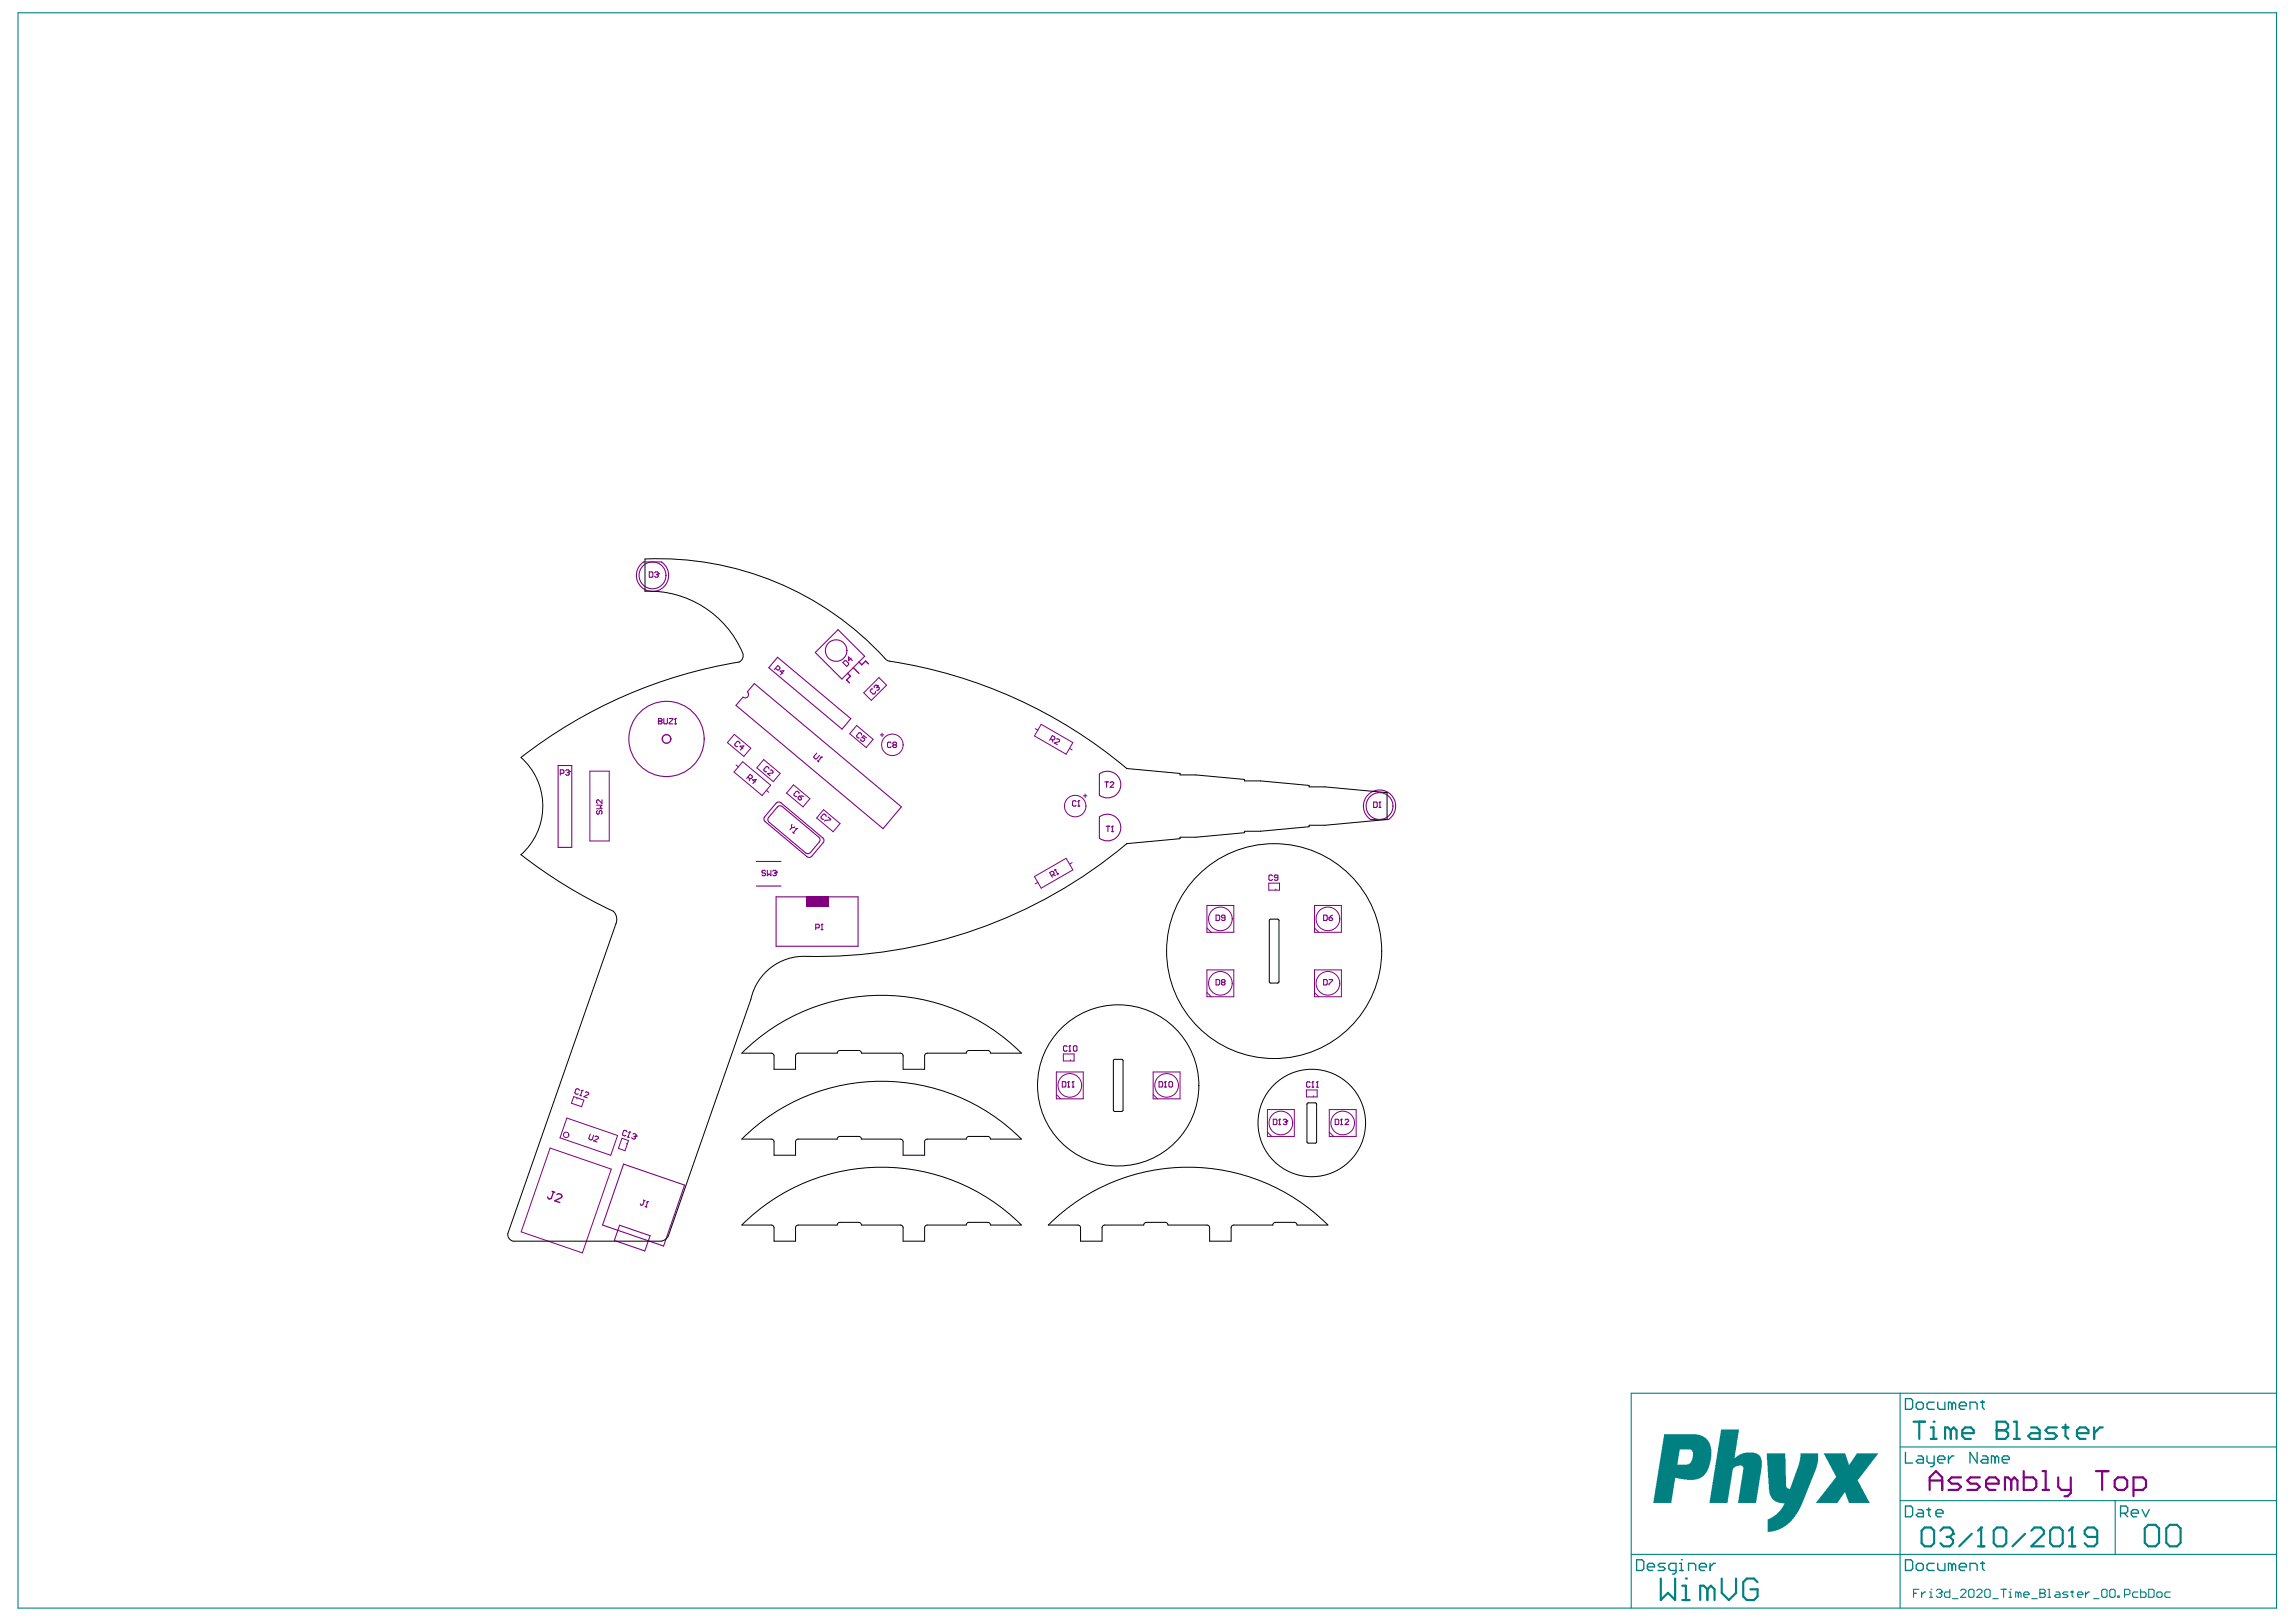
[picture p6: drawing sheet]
<svg xmlns="http://www.w3.org/2000/svg" width="297mm" height="210mm" viewBox="0 0 297 210" stroke-linecap="round" stroke-linejoin="round" font-family="sans-serif">
<g fill="none" stroke="#800080" stroke-width=".13">
<path d="M76.3 99.8h2.5v9h-2.5zM95 95l2.1 1.8-.9 1.1-2.1-1.8zM95.2 99l.3 .2M96.1 98.6l3.6 3-1.1 1.3-3.6-3zM98.8 98.3l2.1 1.8-.9 1.1-2.1-1.8zM110.8 93.9l2.2 1.8-.9 1-2.2-1.7zM111.7 89.7l2-2 1 1-2 1.9zM133.9 94.3l.4 .2M134.7 93.7l4.1 2.4-.9 1.5-4.1-2.4zM138.4 96.9l.3 .1M99.1 102.3l.3 .2M102.7 101.6l2.1 1.8-.9 1-2.1-1.8z"/>
<path d="M106.5 104.8l2.2 1.8-.9 1-2.1-1.7zM133.8 113.4l4.1-2.3 .9 1.5-4.1 2.3zM134.3 114.2l-.4 .2M138.7 111.6l-.3 .2M156.1 117.2h3.5v3.4h-3.5zM164.1 114.3h1.4v.9h-1.4zM165 115v.2M170.1 117.2h3.4v3.4h-3.4zM136.7 138.7h3.4v3.5h-3.4zM137.6 136.4h1.4v.9h-1.4zM138.5 137.1v.2M149.2 138.7h3.5v3.5h-3.5z"/>
<path d="M156.1 125.5h3.5v3.5h-3.5zM156.1 128.4l.6 .6M156.1 120.1l.6 .5M170.1 128.4l.5 .6M170.1 125.5h3.4v3.5h-3.4zM170.1 120.1l.5 .5M71.2 148.6l7.9 2.7-3.8 10.8-7.9-2.7zM73.3 144.7l6.6 2.2-.9 2.6-6.5-2.3zM74.2 141.9l1.3 .5-.3 .8-1.3-.4zM74.7 142.1l-.1 .1M80.5 147.3l.8 .3-.4 1.3-.9-.3zM81 148l.1 .1"/>
<path d="M136.7 141.6l.5 .6M149.2 141.6l.5 .6M164 146.5l.5 .6M164 143.6h3.4v3.5h-3.4zM169 141.1h1.4v.9h-1.4zM169.9 141.8v.1M172 143.6h3.4v3.5h-3.4zM172 146.5l.5 .6"/>
</g>
<path d="M109.7 87.1l.3 .4-.5 .5 .4 .4M110.4 86.4l.7 .7M111.1 85.7l.4 .3 .5-.5 .4 .4" fill="none" stroke="#800080" stroke-width=".18"/>
<g fill="none" stroke="#800080" stroke-width=".14">
<path d="M83.2 72.7h2.4M72.2 99.1h1.8v10.6h-1.8zM96.7 89.5l.9-1 19 15.9-2.4 2.8-19-15.9 .9-1.1M100.6 85.1l9.5 7.9-1.2 1.4-9.4-8zM105.5 84.4l2.9-2.9 3.5 3.4-3 3zM97.9 114.7h3.1M97.9 111.5h3.1M99 106.3l5.4 4.6M99.5 106.4l4.7 4M100.4 116.1h10.6v6.4h-10.6zM100.4 103.9l-1.5 1.8M100.6 104.4l-1.2 1.4"/>
<path d="M101 103.9l5.4 4.5M101.2 104.4l4.7 3.9M106 109l-1.1 1.3M106.5 109l-1.5 1.8M142.2 100.2v2.7M142.2 105.7v2.8M177.3 106.1h2.4M80.2 158.6l3.9 1.3-.7 2-3.9-1.4zM80.7 150.6l7.9 2.8-2.8 7.9-7.8-2.8z"/>
</g>
<path d="M104.3 116.1h2.8v1.3h-2.8z" fill-rule="evenodd" fill="#800080"/>
<g fill="none" stroke="#800080" stroke-width=".13">
<path d="M113.9 95.1h.4M114.1 94.9v.4M140.2 103h.4M140.4 102.8v.4"/>
<circle cx="115.4" cy="96.4" r="1.39"/>
<circle cx="139.1" cy="104.3" r="1.39"/>
<circle cx="157.9" cy="118.9" r="1.53"/>
<circle cx="171.8" cy="118.9" r="1.53"/>
<circle cx="157.9" cy="127.3" r="1.53"/>
<circle cx="171.8" cy="127.3" r="1.53"/>
<circle cx="73.2" cy="146.9" r=".35"/>
<circle cx="138.4" cy="140.5" r="1.53"/>
<circle cx="150.9" cy="140.5" r="1.53"/>
<circle cx="165.7" cy="145.3" r="1.53"/>
<circle cx="173.7" cy="145.3" r="1.53"/>
</g>
<g fill="none" stroke="#800080" stroke-width=".14">
<path d="M83.2 72.7a2.09 2.09 0 0 0-.3 3.1 2.09 2.09 0 0 0 3.1 0 2.09 2.09 0 0 0-.4-3.1M84 74h.3l.2 .1v.5l-.2 .1h-.3zM84.7 74.1l.1-.1h.2l.2 .2M84.9 74.4h.1M85 74.4l.2 .1-.2 .2h-.2l-.1-.1M85.2 74.2h.1M85.2 74.2l-.2 .2M73.2 99.7l.1-.1h.2l.1 .3M73.4 100h.1M73.5 100l.1 .1-.1 .2h-.2l-.1-.1M73.6 99.9h.1M73.6 99.9l-.1 .1"/>
<path d="M85.2 93.3h.1M85.2 93h.3l.1 .1-.1 .2 .1 .3-.1 .1h-.3zM85.2 93.3h.3M85.9 93v.6l.1 .1h.2l.1-.1v-.6M86.6 93h.4v.1l-.4 .5v.1h.4M87.3 93.7h.2M87.4 93h.1M87.4 93v.7M87.4 93l-.1 .1M95.7 96.2v-.1l-.2-.2h-.1l-.3 .4v.2l.2 .1h.1M96.1 96.9l-.4-.3 .5-.1-.4 .6M96.7 89.5a.44 .44 0 0 1 0 .7 .44 .44 0 0 1-.6 0"/>
<path d="M99.5 99.5v-.2l-.2-.1h-.2l-.3 .4v.1l.2 .2h.2M99.7 99.7l.1-.1 .2 .2v.2h-.1l-.6 .1 .3 .3M100.3 86.5l.3 .2h.2l.1-.2v-.1l-.3-.3-.4 .6M101.3 87.1l-.4-.3h.5l-.4 .5M105.7 97.5l-.4 .4v.2l.2 .1h.1l.4-.4M106.3 98h.1M106.3 98l-.5 .5 .1 .1-.1-.2M106.3 98h-.2M109 85.8l.3-.3h.2l.3 .3v.2l-.3 .2zM110.1 85.2l-.3 .3v-.5l.5 .5M111.5 95.1v-.1l-.2-.2h-.2l-.3 .4v.2l.2 .1h.2M112.1 95.5l-.4-.3-.2 .3 .3 .1 .1 .2-.2 .1h-.2l-.1-.1v-.2"/>
<path d="M112.9 89.2h-.1l-.2 .1v.2l.3 .3h.2l.2-.2v-.1M113.5 88.7h.1M113.5 88.7h-.2l-.2 .1v.2M113.5 88.9h.2v.3l-.1 .1h-.2M113.5 88.7v.2M113.5 88.9l-.1 .1M115.3 96.2l-.1-.2h-.3l-.1 .2v.4l.1 .1h.3l.1-.1M115.6 96.4l-.1 .1 .1 .2h.3l.1-.1-.1-.2M115.6 96.4l-.1-.1 .1-.3h.3l.1 .2-.1 .2M115.6 96.4h.3M135.9 95.6l.3 .2 .2-.1 .1-.2-.1-.1-.3-.2-.3 .6M136.1 95.7l.1 .3"/>
<path d="M136.7 95.6h.1l.2 .1 .1 .2-.1 .1-.6 .1 .4 .3M72.5 100.1h.3l.2-.1v-.3l-.2-.1h-.3v.7M77.2 104.2h.7l-.3 .2 .3 .3h-.7M77.3 104.9l-.1 .1v.2l.2 .2 .1-.2v-.2l.3-.1 .1 .1v.2l-.1 .2M77.9 103.5v.5l-.5-.5-.2 .1v.3l.1 .1M96.8 100.6l.2 .2h.2l.1-.2v-.2l-.2-.2-.5 .5M96.9 100.7l.1 .3M97.7 101.2l-.3-.3h.5l-.5 .5M98.9 105.7v.4l.1 .2M99 112.7l-.1-.1h-.2l-.1 .1 .1 .3h.2l.1 .1-.1 .2h-.2l-.1-.1M99.3 112.6v.7l.2-.2 .2 .2v-.7M99.4 105.8v.4l.1 .2"/>
<path d="M100 112.7l.1-.1h.2l.1 .3M100.2 113h.1M100.3 113l.1 .1-.1 .2h-.2l-.1-.1M100.4 112.9h.1M100.4 112.9l-.1 .1M101 103.9l-.2-.1-.4 .1M101.2 104.4l-.4-.1-.2 .1M102.4 107.1l-.2 .3M102.5 106.7l-.1 .4M102.6 107.7l.1 .1M102.8 107l-.4 .1M103.1 107.2h.1"/>
<path d="M103.1 107.2l-.5 .6M103.1 107.2h-.2M103.4 102.7v-.2l-.2-.1h-.2l-.3 .4v.1l.2 .2h.2M103.4 103l.3 .3-.1 .2h-.2l-.1-.1v-.2zM103.4 103l.6 .1M104.9 110.3l-.2 .2-.5-.1M105 110.8l-.4 .2-.2-.1M105.9 108.3l.2 .5-.1 .2M106.3 119.6h.1M106.3 119.6l-.1 .1M106.3 119.6v.7M106.4 108.4l.2 .4-.1 .2"/>
<path d="M106.9 105.7v-.2l-.2-.1h-.2l-.3 .3v.2l.2 .1h.2M107.1 105.7l.4 .3-.1 .1-.6 .1-.1 .1M136 113.3l.3-.1 .1-.2-.1-.2-.2-.1-.3 .2 .3 .6M136.2 113.2l.3 .1M136.5 112.5h.1M136.5 112.5v.2M136.5 112.5l.3 .6M136.9 113.1l-.2 .1M139.2 103.7l-.1-.1h-.2l-.1 .1v.5l.1 .1h.2l.1-.1M139.4 104.3h.3M139.6 103.6h.1M139.6 103.6v.7"/>
<path d="M139.6 103.6l-.2 .1M142.2 100.2a1.73 1.73 0 0 1 2.3 .2 1.73 1.73 0 0 1 0 2.3 1.73 1.73 0 0 1-2.3 .2M142.2 105.7a1.73 1.73 0 0 1 2.3 .2 1.73 1.73 0 0 1 0 2.4 1.73 1.73 0 0 1-2.3 .2M142.9 101.2h.5M143.1 106.9h.5M143.2 101.2v.7M143.3 106.9v.7M143.6 101.3l.1-.1h.3l.1 .1v.1l-.5 .5h.5M143.8 107.6h.2M143.9 106.9h.1M143.9 106.9v.7M143.9 106.9l-.1 .1"/>
<path d="M157.3 118.4h.4l.1 .1v.5l-.1 .1h-.4zM158.5 118.8h-.4l-.1-.1 .1-.3h.3l.1 .1v.5l-.1 .1h-.3l-.1-.1M164.6 113.3l-.1-.1h-.2l-.1 .1v.5l.1 .1h.2l.1-.1M165.3 113.6h-.3l-.1-.1 .1-.3h.2l.1 .1v.5l-.1 .1h-.2l-.1-.1M171.2 118.4h.4l.1 .1v.5l-.1 .1h-.4zM171.9 118.8h.4l.1 .2-.1 .1h-.2l-.2-.1zM172.4 118.4l-.5 .4M177.3 106a2.09 2.09 0 0 1-.4-3.1 2.09 2.09 0 0 1 3.1 0 2.09 2.09 0 0 1-.4 3.1M177.7 103.8h.4l.1 .1v.5l-.1 .1h-.4zM178.4 104.5h.2M178.5 103.8h.1M178.5 103.8v.7"/>
<path d="M178.5 103.8l-.1 .1M105.5 120.1h.4l.1-.1v-.3l-.1-.1h-.4v.7M106.2 120.3h.3M137.4 140h.4l.1 .1v.5l-.1 .1h-.4zM138.1 135.5l-.2-.2h-.2l-.1 .2v.4l.1 .1h.2l.2-.1M138.2 140h.1M138.2 140l-.1 .1M138.2 140v.7M138.3 136h.2M138.4 135.3h.1M138.4 135.3v.7M138.4 135.3l-.1 .2"/>
<path d="M138.8 140h.1M138.8 140v.7M138.8 140l-.1 .1M138.9 135.5l.1-.2h.2l.1 .2v.4l-.1 .1h-.2l-.1-.1zM150 140h.3l.1 .1v.5l-.1 .1h-.3zM150.8 140h.1M150.8 140v.7M150.8 140l-.2 .1M157.3 126.8h.4l.1 .1v.4l-.1 .2h-.4zM158.1 127.1l-.1 .1 .1 .3h.3l.1-.2-.1-.2M158.1 127.1l-.1-.1 .1-.2h.3l.1 .1-.1 .2M158.1 127.1h.3"/>
<path d="M169.8 140h.1M169.8 140v.7M169.8 140l-.1 .1M170.4 140h.1M170.4 140v.7M170.4 140l-.1 .1M171.2 126.8h.4l.1 .1v.4l-.1 .2h-.4zM171.9 126.8h.5l-.5 .7M75 141.1l-.1-.1-.2-.1-.2 .1-.1 .4v.1l.3 .1 .1-.1M75 141.7l.2 .1M75.3 141.1h.1M75.3 141.1l-.2 .7"/>
<path d="M75.3 141.1l-.1 .1M75.7 141.4l.2-.1 .2 .1 .1 .1-.1 .1-.6 .3 .5 .2M76.4 146.8l-.2 .5v.1l.3 .1h.1l.2-.6M77 147.1l.1-.1 .3 .1v.3l-.6 .2 .4 .2M81.1 146.5l-.1-.2h-.2h-.1l-.2 .5 .1 .1 .2 .1 .2-.1M81.1 147.1l.3 .1M81.5 146.5h.1M81.5 146.5l-.2 .7M81.5 146.5l-.2 .1M81.9 146.8l.1-.1 .2 .1 .1 .2M82 147.1h.1M82.1 147.1l.1 .2-.2 .1-.2-.1-.1-.1"/>
<path d="M82.3 147h.1M82.3 147l-.2 .1M83.2 155.3l.3 .1M83.4 155.4l-.2 .5-.2 .1-.2-.2M83.5 156.1l.2 .1M83.8 155.5h.1M83.8 155.5l-.2 .7M83.8 155.5l-.2 .1M138.1 140.7h.3M138.7 140.7h.2M150.6 140.7h.3M151.2 140.1l.1-.1h.3l.1 .1v.5l-.1 .1h-.3l-.1-.1z"/>
<path d="M164.7 144.8h.4l.1 .2v.4l-.1 .1h-.4zM165.4 145.5h.3M165.5 144.8h.1M165.5 144.8v.7M165.5 144.8l-.1 .2M166 145l.1-.2h.3l.1 .3M166.2 145.2h.2M166.4 145.2l.1 .1-.1 .2h-.3l-.1-.1M166.5 145.1h.1M166.5 145.1l-.1 .1M169.5 140.1l-.1-.1h-.3l-.1 .1v.5l.1 .1h.3l.1-.1M169.7 140.7h.3"/>
<path d="M170.3 140.7h.2M172.7 144.8h.4l.1 .2v.4l-.1 .1h-.4zM173.4 145.5h.3M173.5 144.8h.1M173.5 144.8v.7M173.5 144.8l-.1 .2M174 145l.1-.2h.3l.1 .2v.1l-.5 .4h.5"/>
<circle cx="84.4" cy="74.5" r="1.74"/>
<circle cx="86.2" cy="95.6" r="4.9"/>
<circle cx="108.2" cy="84.2" r="1.39"/>
<circle cx="178.5" cy="104.3" r="1.74"/>
</g>
<g fill="none" stroke="#800080" stroke-width=".18">
<path d="M71.5 154.2l.3 .1M71.6 154.2l-.3 .9-.2 .1-.2-.1-.1-.2M72.1 154.6l.2-.1 .3 .1 .1 .2v.2l-.9 .4 .6 .2"/>
<circle cx="86.2" cy="95.6" r=".56"/>
</g>
<g fill="none" stroke="#800080" stroke-width=".28">
<path d="M249.6 192.8v-1.6l.9-.8 .8 .8v1.6M249.6 191.6h1.7M253.7 191.2h-1.2l-.4 .4 .4 .4h.8l.4 .4-.4 .4h-1.2M256.1 191.2h-1.2l-.4 .4 .4 .4h.8l.4 .4-.4 .4h-1.2M256.9 192h1.7v-.4l-.4-.4h-.8l-.5 .4v.8l.5 .4h.8M260.2 191.6l-.4-.4h-.4v1.6M260.2 191.6v1.2M260.2 191.6l.4-.4 .4 .4v1.2M261.8 190.4v2.4h1.2l.4-.4v-.8l-.4-.4h-1.2M264.2 192.8h.9M264.2 190.4h.5v2.4M266.3 191.2v1.2l.4 .4h1.2"/>
<path d="M267.9 191.2v2l-.4 .4h-.4M271.1 190.4h1.7M272 190.4v2.4M273.6 191.6l.4-.4h.8l.4 .4v.8l-.4 .4h-.8l-.4-.4zM276 192.8h1.2l.4-.4v-.8l-.4-.4h-1.2v2.4"/>
</g>
<g fill="#008080">
<path d="M228.5 188.1h2.5l.1 4.2v.2l.3 .2 .2-.1 1.1-3.1 .2-.9v-.5h2.3v1l-.3 1.3-1.9 4.6-.8 1.3-1 1.1-1 .5-.8 .3-.7 .1v-1.2a.45 .45 0 0 1 .4-.6l.7-.5 .6-.5 .5-1h-.7l-.6-.2-.4-.4-.2-.4-.2-.7z"/>
<path d="M235.9 188.1h2.8l.5 1.4 .2-.1 .8-1.3h2.8l-2.6 3.3a.38 .38 0 0 0 .1 .5l1.4 2.6h-2.7l-.5-1.4h-.1l-.9 1.4h-2.8l2.2-2.8 .2-.3a.34 .34 0 0 0 .1-.5z"/>
<path d="M222.7 185h2.3l-.6 3.7 .7-.5 .7-.2h1.3l.4 .2 .3 .4 .1 .4v.9l-.7 4.6h-2.4l.7-4.1a.58 .58 0 0 0-.1-.7h-.7l-.3 .2a.59 .59 0 0 0-.3 .7l-.6 3.9h-2.4z"/>
<path d="M215.3 185.6h4.2l.8 .3 .6 .5 .4 .7 .1 .4v1.4l-.3 .8-.3 .8-.3 .4-.5 .4-.8 .2h-.9l-1.6-.2-.5 3.2h-2.3zM217.3 187.6l-.3 1.9h1.3l.3-.1 .3-.5 .1-.7a.57 .57 0 0 0-.3-.6z"/>
</g>
<g fill="none" stroke="#008080" stroke-width=".14">
<path d="M2.3 1.7h292.2v206.4h-292.2zM245.8 180.3v27.8M245.8 194.2h48.7M245.8 187.2h48.7M273.6 194.2v7M294.5 180.3h-83.5v27.8M211 201.2h83.5M247.6 206.2h.3M248.3 205.7h-.7v1M248.6 206v.7M249.1 206h-.2l-.3 .4M249.6 206h.2v.7"/>
<path d="M249.6 206.7h.4M249.8 205.7h.1M250.5 205.8l.2-.1h.3l.2 .1v.2M250.9 206.2h.1M251 206.2l.2 .2v.1l-.2 .2h-.3l-.2-.2M251.2 206h.1M251.2 206l-.2 .2M252.3 205.7v1h-.6l-.1-.2v-.3l.1-.2h.6M252.6 206.9h.7M253.6 205.8l.2-.1h.4l.1 .1v.2l-.7 .7h.7M254.7 205.8l.2-.1h.3l.2 .1v.7l-.2 .2h-.3l-.2-.2zM255.7 205.8l.2-.1h.4l.1 .1v.2l-.7 .7h.7"/>
<path d="M256.8 205.8l.1-.1h.4l.2 .1v.7l-.2 .2h-.4l-.1-.2zM257.8 206.9h.7M258.9 205.7h.7M259.2 205.7v1M259.9 206h.2v.7M259.9 206.7h.4M260.1 205.7h.1M261.1 206.2l-.2-.2h-.1v.7M261.1 206.2v.5M261.1 206.2l.2-.2 .2 .2v.5M261.8 206.4h.7v-.2l-.2-.2h-.3l-.2 .2v.3l.2 .2h.3M262.9 206.9h.7"/>
<path d="M263.9 206.2h.1M263.9 205.7h.5l.2 .1v.2l-.2 .2 .2 .2v.1l-.2 .2h-.5zM263.9 206.2h.5M264.9 205.7h.2v1M264.9 206.7h.4M266 206h.3l.2 .2v.5h-.5l-.2-.2 .2-.1h.5M267.6 206h-.6l-.1 .2 .1 .2h.4l.2 .1-.2 .2h-.5M267.9 206h.3M268.1 205.8v.7l.1 .2M268.8 206.4h.7v-.2l-.2-.2h-.4l-.1 .2v.3l.1 .2h.4M269.8 206v.7M270.3 206h-.1l-.4 .4"/>
<path d="M270.9 206.9h.7M271.9 205.8l.2-.1h.3l.2 .1v.7l-.2 .2h-.3l-.2-.2zM272.9 205.8l.2-.1h.4l.1 .1v.7l-.1 .2h-.4l-.2-.2zM274 206.5h.2v.2h-.2zM274.9 206.4h.5l.2-.2v-.4l-.2-.1h-.5v1M276.6 206h-.5l-.2 .2v.3l.2 .2h.5M276.9 205.7v1h.6l.1-.2v-.3l-.1-.2h-.6M278 205.7h.5l.2 .1v.7l-.2 .2h-.5zM279 206.2l.2-.2h.3l.2 .2v.3l-.2 .2h-.3l-.2-.2zM280.8 206h-.6l-.1 .2v.3l.1 .2h.6"/>
</g>
<g fill="none" stroke="#008080" stroke-width=".18">
<path d="M246.5 194.9h.7l.2 .2v1l-.2 .2h-.7zM246.5 181h.7l.2 .2v1l-.2 .2h-.7zM246.5 187.9v1.4h.9M247.9 181.7l.2-.2h.5l.2 .2v.5l-.2 .2h-.5l-.2-.2zM248.1 195.4h.5l.2 .2v.7h-.7l-.2-.2 .2-.3h.7M248.1 188.4h.5l.2 .2v.7h-.7l-.2-.2 .2-.2h.7M249.3 195.4h.5M249.3 188.4v.7l.2 .2h.7M249.5 195.1v1l.3 .2M250.2 181.5h-.7l-.2 .2v.5l.2 .2h.7M250.2 188.4v1.2l-.2 .2h-.2M250.5 195.8h.9v-.2l-.2-.2h-.5l-.2 .2v.5l.2 .2h.5"/>
<path d="M250.7 188.9h.9v-.3l-.2-.2h-.5l-.2 .2v.5l.2 .2h.5M250.7 181.5v.7l.2 .2h.7v-.9M252.1 188.4v.9M252.5 181.7l-.2-.2h-.2v.9M252.5 181.7l.3-.2 .2 .2v.7M252.5 181.7v.7M252.8 188.4h-.3l-.4 .5M253.5 181.9h.9v-.2l-.2-.2h-.5l-.2 .2v.5l.2 .2h.5M254.9 182.4v-.9h.7l.2 .2v.7M255.8 187.9v1.4l-.9-1.4v1.4M256.3 181.5h.4M256.5 188.4h.4l.3 .2v.7h-.7l-.2-.2 .2-.2h.7"/>
<path d="M256.5 181.2v1l.2 .2M258.1 188.6l-.2-.2h-.3v.9M258.1 188.6v.7M258.1 188.6l.2-.2 .3 .2v.7M259 188.9h1v-.3l-.3-.2h-.4l-.3 .2v.5l.3 .2h.4M274.3 195.8h.7l.3-.2v-.5l-.3-.2h-.7v1.4M274.8 195.8l.5 .5M275.7 195.8h1v-.2l-.3-.2h-.4l-.3 .2v.5l.3 .2h.4M277.1 195.4l.5 .9 .5-.9M211.7 201.8h.7l.3 .3v.9l-.3 .2h-.7zM213.1 202.8h.9v-.3l-.2-.2h-.4l-.3 .2v.5l.3 .2h.4M215.4 202.3h-.7l-.2 .2 .2 .3h.5l.2 .2-.2 .2h-.7"/>
<path d="M216.8 203.2h-.7l-.2-.2v-.5l.2-.2h.7v1.2l-.2 .2h-.2M217.3 203.2h.5M217.3 202.3h.2v.9M217.5 201.8h.1M218.5 203.2v-.9h.6l.3 .2v.7M219.8 202.8h1v-.3l-.3-.2h-.4l-.3 .2v.5l.3 .2h.4M221.2 202.3v.9M221.9 202.3h-.2l-.5 .5M246.5 201.8h.7l.2 .3v.9l-.2 .2h-.7zM247.9 202.5l.2-.2h.5l.2 .2v.5l-.2 .2h-.5l-.2-.2zM250.2 202.3h-.7l-.2 .2v.5l.2 .2h.7M250.7 202.3v.7l.2 .2h.7v-.9"/>
<path d="M252.5 202.5l-.2-.2h-.2v.9M252.5 202.5v.7M252.5 202.5l.3-.2 .2 .2v.7M253.5 202.8h.9v-.3l-.2-.2h-.5l-.2 .2v.5l.2 .2h.5M254.9 203.2v-.9h.7l.2 .2v.7M256.3 202.3h.4M256.5 202.1v.9l.2 .2"/>
</g>
<g fill="none" stroke="#008080" stroke-width=".28">
<path d="M247.6 184h1.4M248.3 184v2.2M248.6 198.1l.4-.4h.8l.4 .4v1.6l-.4 .4h-.8l-.4-.4zM249.8 186.2h.7M249.8 184.7h.4v1.5M250.2 184h.1M251 198.1l.4-.4h.9l.4 .4v.4M251.8 198.9h.5M252.3 198.9l.4 .4v.4l-.4 .4h-.9l-.4-.4M252.4 185.1l-.4-.4h-.4v1.5M252.4 185.1v1.1M252.4 185.1l.4-.4 .3 .4v1.1"/>
<path d="M252.7 198.5h.1M252.7 198.5l-.4 .4M253.9 185.5h1.4v-.4l-.3-.4h-.8l-.3 .4v.7l.3 .4h.8M255.1 198.5l-1.6 1.6M256.3 197.7h.1M256.3 197.7v2.4M256.3 197.7l-.4 .4M257.9 198.1l.4-.4h.8l.5 .4v1.6l-.5 .4h-.8l-.4-.4zM258.3 185.1h.1M258.3 184h1.1l.4 .4v.3l-.4 .4 .4 .4v.3l-.4 .4h-1.1zM258.3 185.1h1.1M260.5 184h.4v2.2"/>
<path d="M260.5 186.2h.8M262 198.5l-1.6 1.6M262.8 184.7h.7l.4 .4v1.1h-1.1l-.4-.4 .4-.3h1.1M262.8 198.1l.4-.4h.8l.4 .4v.4l-1.6 1.6h1.6M265.2 198.1l.4-.4h.9l.4 .4v1.6l-.4 .4h-.9l-.4-.4zM266.1 184.7h-1.1l-.4 .4 .4 .4h.7l.4 .3-.4 .4h-1.1M266.8 184.7h.8M267.2 184.4v1.4l.4 .4M268.1 197.7h.1M268.1 197.7v2.4M268.1 197.7l-.4 .4M268.7 185.5h1.5v-.4l-.4-.4h-.7l-.4 .4v.7l.4 .4h.7"/>
<path d="M270.9 184.7v1.5M271.3 198.9h-1.2l-.4-.4v-.4l.4-.4h.8l.4 .4v1.6l-.4 .4h-.8l-.4-.4M272 184.7h-.3l-.8 .8M277.5 197.8l.4-.5h1l.4 .5v1.8l-.4 .5h-1l-.4-.5zM280.3 197.8l.4-.5h.9l.5 .5v1.8l-.5 .5h-.9l-.4-.5zM214.9 204.3v2.8l.9-1 .9 1v-2.8M217.6 207.1h1M217.6 205.2h.5v1.9M218.1 204.3h.1M220.9 205.7l-.5-.5h-.4v1.9M220.9 205.7v1.4M220.9 205.7l.5-.5 .4 .5v1.4"/>
<path d="M222.7 204.3v1.8l1 1 .9-1v-1.8M227.4 204.7l-.5-.4h-.9l-.5 .4v1.9l.5 .5h.9l.5-.5v-.9h-.9M255.9 200.1h.8M267.7 200.1h.8"/>
</g>
<g fill="none" stroke="#000" stroke-width=".13">
<path d="M83.4 72.3a39.7 39.7 0 0 1 31.2 13.1l.2 .1a62.5 62.5 0 0 1 31 14l6.9 .6v.2h2l6.3 .6v.2h2.1l6.3 .5v.2h2l8 .8v3.5l-8 .7h-2v.2l-6.3 .6h-2.1v.2l-6.3 .5h-2v.2l-6.9 .7a62.6 62.6 0 0 1-42.5 14.6 7 7 0 0 0-6.2 5.5l-10.6 30.6a1.22 1.22 0 0 1-1 .7h-19.1a.86 .86 0 0 1-.7-1l14-40.1a1.46 1.46 0 0 0-.3-1.6 62.2 62.2 0 0 1-12-7.3 8.4 8.4 0 0 0 0-12.6 62.3 62.3 0 0 1 28.2-12.3 .91 .91 0 0 0 .5-1.2 13.1 13.1 0 0 0-12.7-8zM67.4 110.6h.1M164.3 119l1-.1 .2 .2v7.9l-.2 .2h-.9l-.2-.2zM96 136.3a25.6 25.6 0 0 1 36.1 0h-4l-.1-.3-.2-.1h-2.4l-.2 .1-.2 .3h-5l-.3 .2-.1 .1v1.8h-2.8v-1.8v-.1l-.3-.2h-5.1l-.1-.3-.2-.1h-2.4l-.2 .1-.2 .3h-5l-.3 .2-.1 .1v1.8h-2.8v-1.8l-.1-.3zM144.1 137.1h1l.2 .2v6.4l-.2 .1h-.9l-.2-.1zM96 147.4a25.6 25.6 0 0 1 36.1 0h-4l-.1-.3h-.2h-2.4h-.2l-.2 .3h-5l-.3 .2-.1 .2v1.7h-2.8v-1.7v-.2l-.3-.2h-5.1l-.1-.3h-.2h-2.4h-.2l-.2 .3h-5l-.3 .2-.1 .2v1.7h-2.8v-1.7l-.1-.3zM96 158.5a25.6 25.6 0 0 1 36.1 0h-4l-.1-.3h-.2h-2.4h-.2l-.2 .3h-5l-.3 .2-.1 .2v1.7h-2.8v-1.7v-.2l-.3-.2h-5.1l-.1-.3h-.2h-2.4h-.2l-.2 .3h-5l-.3 .2-.1 .2v1.7h-2.8v-1.7l-.1-.3zM135.6 158.5a25.6 25.6 0 0 1 36.2 0h-4l-.1-.1-.3-.2h-2.4h-.2l-.1 .3h-5.1l-.3 .2v.2v1.7h-2.8v-1.7l-.1-.2-.3-.2h-5l-.2-.3h-.1h-2.5l-.3 .2v.1h-5.1l-.3 .2v.2v1.7h-2.8v-1.7l-.2-.3zM169.1 142.8l1.1-.1 .1 .2v4.9l-.1 .1h-.9l-.2-.1z"/>
<circle cx="164.8" cy="123.1" r="13.9"/>
<circle cx="144.7" cy="140.5" r="10.4"/>
<circle cx="169.7" cy="145.3" r="7"/>
</g>
</svg>
